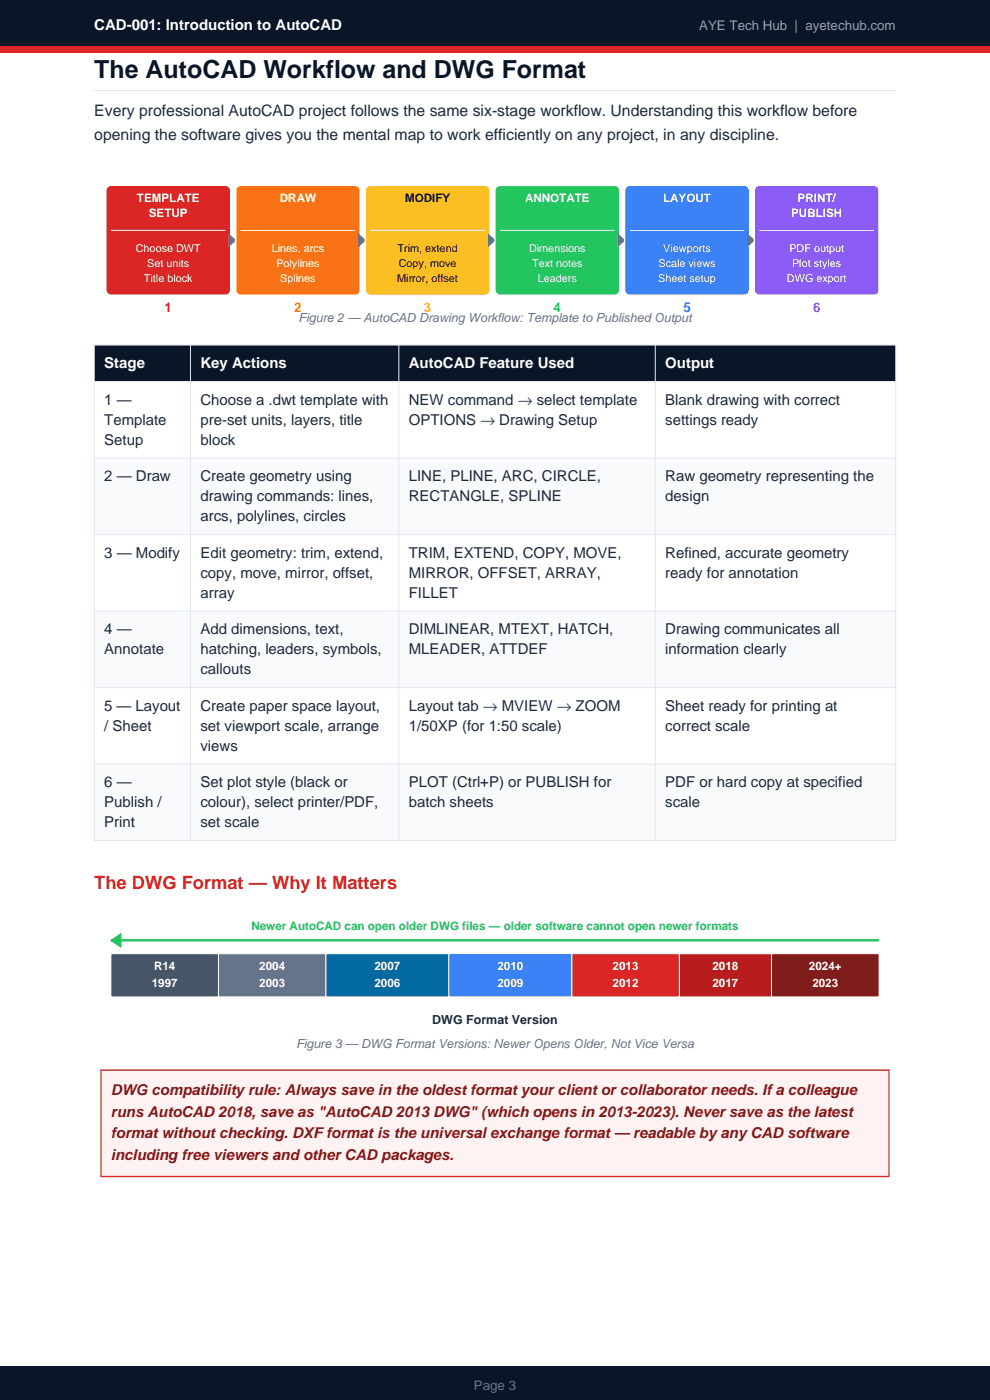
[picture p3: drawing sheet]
<svg xmlns="http://www.w3.org/2000/svg" width="210mm" height="297mm" viewBox="0 0 210 297" stroke-linecap="round" stroke-linejoin="round" font-family="sans-serif">
<defs><g id="words">
<text font-size="5.3" fill="#0a1628" x="20" y="16.6">The AutoCAD Workflow and DWG Format</text>
<text font-size="3.9" fill="#dc2626" x="20" y="188.6">The DWG Format — Why It Matters</text>
<g font-size="3.4" fill="#1e293b">
<text x="20" y="24.7">Every professional AutoCAD project follows the same six-stage workflow. Understanding this workflow before</text>
<text x="20" y="29.6">opening the software gives you the mental map to work efficiently on any project, in any discipline.</text>
</g>
<g font-size="3.2" fill="#fff">
<text x="20" y="6.4">CAD-001: Introduction to AutoCAD</text>
<text x="22.1" y="78.1">Stage</text>
<text x="42.5" y="78.1">Key Actions</text>
<text x="86.7" y="78.1">AutoCAD Feature Used</text>
<text x="141.1" y="78.1">Output</text>
</g>
<g font-size="3.2" fill="#1e293b">
<text x="22.1" y="85.9">1 —</text>
<text x="42.5" y="85.9">Choose a .dwt template with</text>
<text x="86.7" y="85.9">NEW command → select template</text>
<text x="141.1" y="85.9">Blank drawing with correct</text>
<text x="22.1" y="90.1">Template</text>
<text x="22.1" y="94.4">Setup</text>
<text x="42.5" y="90.1">pre-set units, layers, title</text>
<text x="42.5" y="94.4">block</text>
<text x="86.7" y="90.1">OPTIONS → Drawing Setup</text>
<text x="141.1" y="90.1">settings ready</text>
<text x="22.1" y="102.1">2 — Draw</text>
<text x="42.5" y="102.1">Create geometry using</text>
<text x="42.5" y="106.4">drawing commands: lines,</text>
<text x="86.7" y="102.1">LINE, PLINE, ARC, CIRCLE,</text>
<text x="86.7" y="106.4">RECTANGLE, SPLINE</text>
<text x="141.1" y="102.1">Raw geometry representing the</text>
<text x="141.1" y="106.4">design</text>
<text x="42.5" y="110.6">arcs, polylines, circles</text>
<text x="22.1" y="118.4">3 — Modify</text>
<text x="42.5" y="118.4">Edit geometry: trim, extend,</text>
<text x="86.7" y="118.4">TRIM, EXTEND, COPY, MOVE,</text>
<text x="141.1" y="118.4">Refined, accurate geometry</text>
<text x="42.5" y="122.6">copy, move, mirror, offset,</text>
<text x="86.7" y="122.6">MIRROR, OFFSET, ARRAY,</text>
<text x="141.1" y="122.6">ready for annotation</text>
<text x="42.5" y="126.8">array</text>
<text x="86.7" y="126.8">FILLET</text>
<text x="22.1" y="134.6">4 —</text>
<text x="42.5" y="134.6">Add dimensions, text,</text>
<text x="86.7" y="134.6">DIMLINEAR, MTEXT, HATCH,</text>
<text x="141.1" y="134.6">Drawing communicates all</text>
<text x="22.1" y="138.8">Annotate</text>
<text x="42.5" y="138.8">hatching, leaders, symbols,</text>
<text x="42.5" y="143.1">callouts</text>
<text x="86.7" y="138.8">MLEADER, ATTDEF</text>
<text x="141.1" y="138.8">information clearly</text>
<text x="22.1" y="150.8">5 — Layout</text>
<text x="22.1" y="155">/ Sheet</text>
<text x="42.5" y="150.8">Create paper space layout,</text>
<text x="42.5" y="155">set viewport scale, arrange</text>
<text x="86.7" y="150.8">Layout tab → MVIEW → ZOOM</text>
<text x="86.7" y="155">1/50XP (for 1:50 scale)</text>
<text x="141.1" y="150.8">Sheet ready for printing at</text>
<text x="141.1" y="155">correct scale</text>
<text x="42.5" y="159.3">views</text>
<text x="22.1" y="167">6 —</text>
<text x="42.5" y="167">Set plot style (black or</text>
<text x="86.7" y="167">PLOT (Ctrl+P) or PUBLISH for</text>
<text x="141.1" y="167">PDF or hard copy at specified</text>
<text x="22.1" y="171.3">Publish /</text>
<text x="42.5" y="171.3">colour), select printer/PDF,</text>
<text x="86.7" y="171.3">batch sheets</text>
<text x="141.1" y="171.3">scale</text>
<text x="22.1" y="175.5">Print</text>
<text x="42.5" y="175.5">set scale</text>
</g>
<g font-size="3.2" fill="#7f1d1d">
<text x="23.5" y="232.3">DWG compatibility rule: Always save in the oldest format your client or collaborator needs. If a colleague</text>
<text x="23.5" y="236.9">runs AutoCAD 2018, save as &quot;AutoCAD 2013 DWG&quot; (which opens in 2013-2023). Never save as the latest</text>
<text x="23.5" y="241.5">format without checking. DXF format is the universal exchange format — readable by any CAD software</text>
<text x="23.5" y="246.1">including free viewers and other CAD packages.</text>
</g>
<text font-size="2.8" fill="#94a3b8" x="148.3" y="6.4">AYE Tech Hub | ayetechub.com</text>
<text font-size="2.8" fill="#dc2626" x="34.9" y="66.1">1</text>
<text font-size="2.8" fill="#f97316" x="62.4" y="66.1">2</text>
<text font-size="2.8" fill="#fbbf24" x="89.9" y="66.1">3</text>
<text font-size="2.8" fill="#22c55e" x="117.4" y="66.1">4</text>
<text font-size="2.8" fill="#3b82f6" x="145" y="66.1">5</text>
<text font-size="2.8" fill="#8b5cf6" x="172.5" y="66.1">6</text>
<text font-size="2.8" fill="#64748b" x="100.5" y="294.9">Page 3</text>
<g font-size="2.6" fill="#64748b">
<text x="63.3" y="68.3">Figure 2 — AutoCAD Drawing Workflow: Template to Published Output</text>
<text x="62.8" y="222.4">Figure 3 — DWG Format Versions: Newer Opens Older, Not Vice Versa</text>
</g>
<text font-size="2.6" fill="#1e293b" x="91.7" y="217.1">DWG Format Version</text>
<g font-size="2.5" fill="#fff">
<text x="29" y="42.9">TEMPLATE</text>
<text x="31.6" y="46">SETUP</text>
<text x="59.4" y="42.9">DRAW</text>
<text x="111.4" y="42.9">ANNOTATE</text>
<text x="140.7" y="42.9">LAYOUT</text>
<text x="167.8" y="46">PUBLISH</text>
<text x="169.2" y="42.9">PRINT/</text>
<text x="32.2" y="209.4">1997</text>
<text x="32.7" y="205.8">R14</text>
<text x="55" y="205.8">2004</text>
<text x="55" y="209.4">2003</text>
<text x="79.4" y="205.8">2007</text>
<text x="79.4" y="209.4">2006</text>
<text x="105.5" y="205.8">2010</text>
<text x="105.5" y="209.4">2009</text>
<text x="130" y="205.8">2013</text>
<text x="130" y="209.4">2012</text>
<text x="151.1" y="205.8">2018</text>
<text x="151.1" y="209.4">2017</text>
<text x="171.6" y="205.8">2024+</text>
<text x="172.3" y="209.4">2023</text>
</g>
<text font-size="2.5" fill="#0a1628" x="85.9" y="42.9">MODIFY</text>
<text font-size="2.5" fill="#22c55e" x="53.3" y="197.4">Newer AutoCAD can open older DWG files — older software cannot open newer formats</text>
<g font-size="2.3" fill="#fff">
<text x="28.8" y="53.4">Choose DWT</text>
<text x="57.7" y="53.4">Lines, arcs</text>
<text x="112.2" y="53.4">Dimensions</text>
<text x="140.7" y="53.4">Viewports</text>
<text x="167.4" y="53.4">PDF output</text>
<text x="30.5" y="59.8">Title block</text>
<text x="31.2" y="56.6">Set units</text>
<text x="58.6" y="56.6">Polylines</text>
<text x="59.4" y="59.8">Splines</text>
<text x="112.9" y="56.6">Text notes</text>
<text x="114.1" y="59.8">Leaders</text>
<text x="139.6" y="59.8">Sheet setup</text>
<text x="139.7" y="56.6">Scale views</text>
<text x="166.9" y="59.8">DWG export</text>
<text x="168" y="56.6">Plot styles</text>
</g>
<g font-size="2.3" fill="#0a1628">
<text x="84.3" y="53.4">Trim, extend</text>
<text x="84.3" y="59.8">Mirror, offset</text>
<text x="84.6" y="56.6">Copy, move</text>
</g>
</g></defs>
<path d="M0 0h210v9.9h-210z" fill-rule="evenodd" fill="#0a1628"/>
<path d="M0 9.9h210v1.4h-210z" fill-rule="evenodd" fill="#dc2626"/>
<path d="M0 289.9h210v7.1h-210z" fill-rule="evenodd" fill="#0a1628"/>
<path d="M20 19.2h170" fill="none" stroke="#e2e8f0" stroke-width=".21"/>
<path d="M22.7 39.8l.8-.5h24.4a1.06 1.06 0 0 1 1 1.1v21.2a1.06 1.06 0 0 1-1 1h-24.4a1.06 1.06 0 0 1-1-1v-21.2z" fill-rule="evenodd" fill="#dc2626" stroke="#fff" stroke-width=".28"/>
<path d="M23.5 48.9h24.4" fill="none" stroke="#fff" stroke-width=".21"/>
<path d="M48.6 49.7l1.4 1.3-1.4 1.2z" fill="#64748b" stroke="#64748b" stroke-width=".21"/>
<path d="M50.4 39.5l.6-.2h24.4a1.06 1.06 0 0 1 1 1.1v21.2a1.06 1.06 0 0 1-1 1h-24.4a1.06 1.06 0 0 1-1-1v-21.2z" fill-rule="evenodd" fill="#f97316" stroke="#fff" stroke-width=".28"/>
<path d="M51 48.9h24.4" fill="none" stroke="#fff" stroke-width=".21"/>
<path d="M76.1 49.7l1.4 1.3-1.4 1.2z" fill="#64748b" stroke="#64748b" stroke-width=".21"/>
<path d="M77.7 39.8l.8-.5h24.4a1.06 1.06 0 0 1 1 1.1v21.2a1.06 1.06 0 0 1-1 1h-24.4a1.06 1.06 0 0 1-1-1v-21.2z" fill-rule="evenodd" fill="#fbbf24" stroke="#fff" stroke-width=".28"/>
<path d="M78.5 48.9h24.4" fill="none" stroke="#fff" stroke-width=".21"/>
<path d="M103.6 49.7l1.4 1.3-1.4 1.2z" fill="#64748b" stroke="#64748b" stroke-width=".21"/>
<path d="M105.2 39.8l.9-.5h24.3a1.06 1.06 0 0 1 1.1 1.1v21.2a1.06 1.06 0 0 1-1.1 1h-24.3a1.06 1.06 0 0 1-1.1-1v-21.2z" fill-rule="evenodd" fill="#22c55e" stroke="#fff" stroke-width=".28"/>
<path d="M106.1 48.9h24.3" fill="none" stroke="#fff" stroke-width=".21"/>
<path d="M131.1 49.7l1.4 1.3-1.4 1.2z" fill="#64748b" stroke="#64748b" stroke-width=".21"/>
<path d="M132.9 39.5l.7-.2h24.3a1.06 1.06 0 0 1 1.1 1.1v21.2a1.06 1.06 0 0 1-1.1 1h-24.3a1.06 1.06 0 0 1-1.1-1v-21.2z" fill-rule="evenodd" fill="#3b82f6" stroke="#fff" stroke-width=".28"/>
<path d="M133.6 48.9h24.3" fill="none" stroke="#fff" stroke-width=".21"/>
<path d="M158.6 49.7l1.4 1.3-1.4 1.2z" fill="#64748b" stroke="#64748b" stroke-width=".21"/>
<path d="M160.5 39.5l.6-.2h24.3a1.06 1.06 0 0 1 1.1 1.1v21.2a1.06 1.06 0 0 1-1.1 1h-24.3a1.06 1.06 0 0 1-1.1-1v-21.2z" fill-rule="evenodd" fill="#8b5cf6" stroke="#fff" stroke-width=".28"/>
<path d="M161.1 48.9h24.3" fill="none" stroke="#fff" stroke-width=".21"/>
<path d="M20 73.2h170v7.8h-170z" fill-rule="evenodd" fill="#0a1628"/>
<path d="M20 81h170v16.2h-170z" fill-rule="evenodd" fill="#fff"/>
<path d="M20 97.2h170v16.2h-170z" fill-rule="evenodd" fill="#f8fafc"/>
<path d="M20 113.4h170v16.2h-170z" fill-rule="evenodd" fill="#fff"/>
<path d="M20 129.6h170v16.3h-170z" fill-rule="evenodd" fill="#f8fafc"/>
<path d="M20 145.9h170v16.2h-170z" fill-rule="evenodd" fill="#fff"/>
<path d="M20 162.1h170v16.2h-170z" fill-rule="evenodd" fill="#f8fafc"/>
<path d="M20 73.2h170v105.1h-170zM40.4 73.2v105.1M84.6 73.2v105.1M139 73.2v105.1M20 81h170M20 97.2h170M20 113.4h170M20 129.6h170M20 145.9h170M20 162.1h170" fill="none" stroke="#e2e8f0" stroke-width=".21"/>
<path d="M23.5 202.3h22.8v9.2h-22.8z" fill-rule="evenodd" fill="#475569" stroke="#fff" stroke-width=".21"/>
<path d="M46.3 202.3h22.9v9.2h-22.9z" fill-rule="evenodd" fill="#64748b" stroke="#fff" stroke-width=".21"/>
<path d="M69.2 202.3h26v9.2h-26z" fill-rule="evenodd" fill="#0369a1" stroke="#fff" stroke-width=".21"/>
<path d="M95.2 202.3h26.1v9.2h-26.1z" fill-rule="evenodd" fill="#3b82f6" stroke="#fff" stroke-width=".21"/>
<path d="M121.3 202.3h22.8v9.2h-22.8z" fill-rule="evenodd" fill="#dc2626" stroke="#fff" stroke-width=".21"/>
<path d="M144.1 202.3h19.6v9.2h-19.6z" fill-rule="evenodd" fill="#b91c1c" stroke="#fff" stroke-width=".21"/>
<path d="M163.7 202.3h22.8v9.2h-22.8z" fill-rule="evenodd" fill="#7f1d1d" stroke="#fff" stroke-width=".21"/>
<path d="M23.5 199.5h163" fill="none" stroke="#22c55e" stroke-width=".53"/>
<path d="M23.5 199.5l2.1-1.4v2.8z" fill="#22c55e" stroke="#22c55e" stroke-width=".21"/>
<path d="M21.4 227h167.2v22.6h-167.2z" fill-rule="evenodd" fill="#fef2f2" stroke="#dc2626" stroke-width=".28"/>
<use href="#words"/>
</svg>
